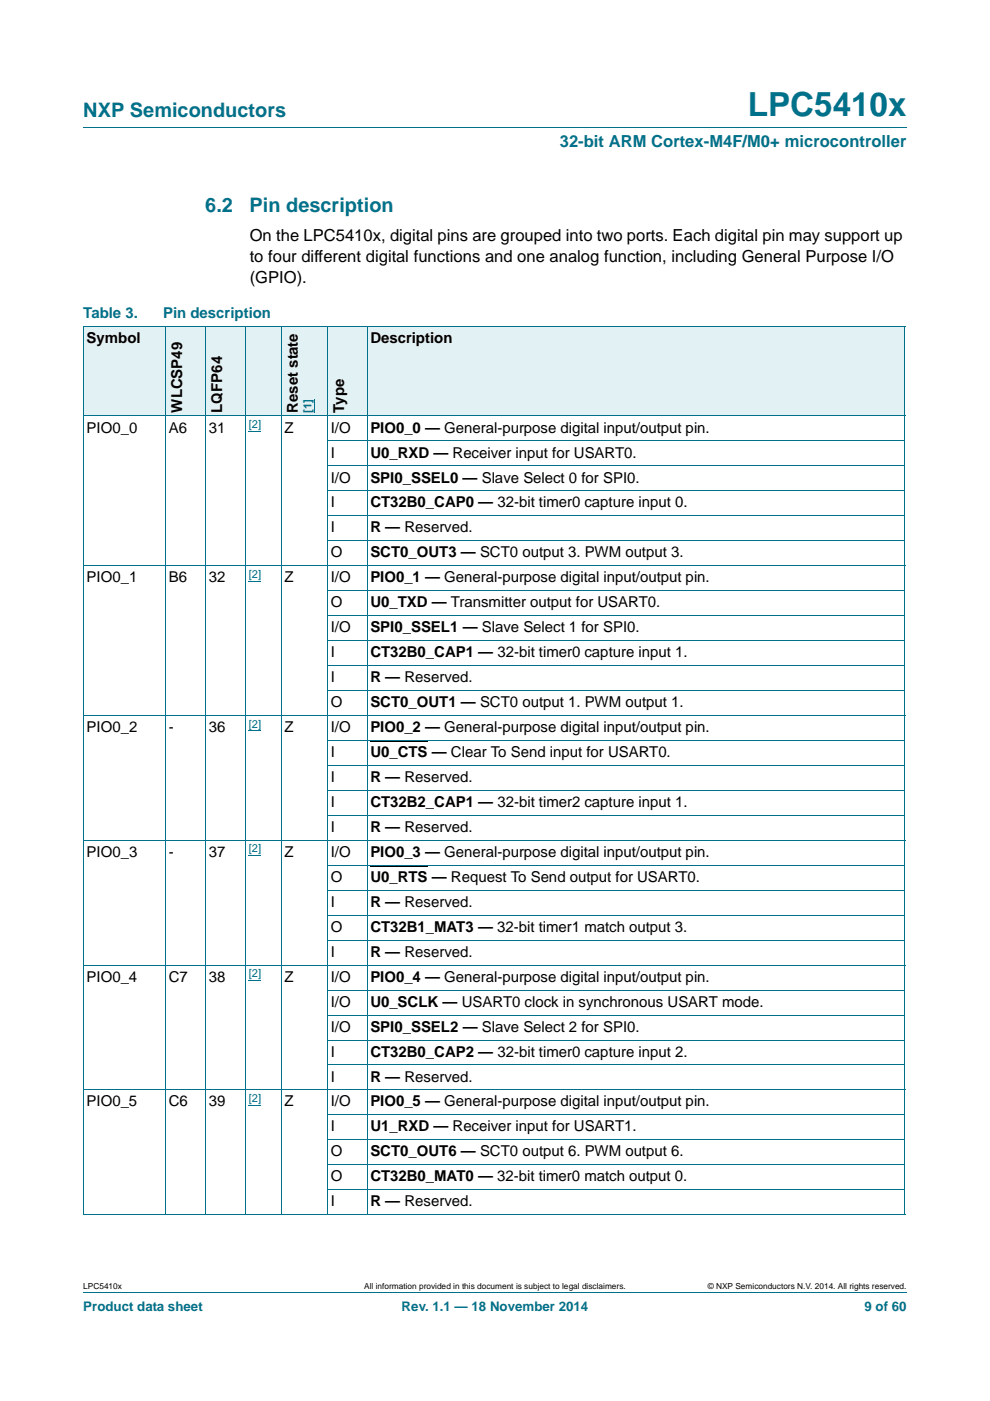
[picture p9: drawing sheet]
<svg xmlns="http://www.w3.org/2000/svg" width="210mm" height="297mm" viewBox="0 0 210 297" stroke-linecap="round" stroke-linejoin="round" font-family="sans-serif">
<defs><g id="words">
<text font-size="7" fill="#00718a" x="158.6" y="24.6">LPC5410x</text>
<g font-size="4.2" fill="#00718a">
<text x="17.7" y="24.9">NXP Semiconductors</text>
<text x="43.5" y="45">6.2</text>
<text x="52.9" y="45">Pin description</text>
</g>
<text font-size="3.5" fill="#00718a" x="118.7" y="31.1">32-bit ARM Cortex-M4F/M0+ microcontroller</text>
<g font-size="3.5">
<text x="53" y="51.2">On the LPC5410x, digital pins are grouped into two ports. Each digital pin may support up</text>
<text x="53" y="55.6">to four different digital functions and one analog function, including General Purpose I/O</text>
<text x="53" y="60">(GPIO).</text>
</g>
<g font-size="3.2" fill="#00718a">
<text x="17.7" y="67.4">Table 3.</text>
<text x="34.6" y="67.4">Pin description</text>
</g>
<g font-size="3.2">
<text x="18.4" y="72.7">Symbol</text>
<text x="78.5" y="72.7">Description</text>
<text x="38.6" y="87.5" transform="rotate(-90 38.6 87.5)">WLCSP49</text>
<text x="47.1" y="87.5" transform="rotate(-90 47.1 87.5)">LQFP64</text>
<text x="63.2" y="87.5" transform="rotate(-90 63.2 87.5)">Reset state</text>
<text x="73" y="87.5" transform="rotate(-90 73 87.5)">Type</text>
<text x="18.4" y="91.7">PIO0_0</text>
<text x="35.8" y="91.7">A6</text>
<text x="44.3" y="91.7">31</text>
<text x="60.3" y="91.7">Z</text>
<text x="70.1" y="91.7">I/O</text>
<text x="78.5" y="91.7">PIO0_0 — General-purpose digital input/output pin.</text>
<text x="70.1" y="97">I</text>
<text x="78.5" y="97">U0_RXD — Receiver input for USART0.</text>
<text x="70.1" y="102.3">I/O</text>
<text x="70.1" y="107.6">I</text>
<text x="78.5" y="102.3">SPI0_SSEL0 — Slave Select 0 for SPI0.</text>
<text x="78.5" y="107.6">CT32B0_CAP0 — 32-bit timer0 capture input 0.</text>
<text x="70.1" y="112.9">I</text>
<text x="78.5" y="112.9">R — Reserved.</text>
<text x="70.1" y="118.2">O</text>
<text x="78.5" y="118.2">SCT0_OUT3 — SCT0 output 3. PWM output 3.</text>
<text x="18.4" y="123.5">PIO0_1</text>
<text x="35.8" y="123.5">B6</text>
<text x="44.3" y="123.5">32</text>
<text x="60.3" y="123.5">Z</text>
<text x="70.1" y="123.5">I/O</text>
<text x="78.5" y="123.5">PIO0_1 — General-purpose digital input/output pin.</text>
<text x="70.1" y="128.8">O</text>
<text x="78.5" y="128.8">U0_TXD — Transmitter output for USART0.</text>
<text x="70.1" y="134.1">I/O</text>
<text x="78.6" y="134.1">SPI0_SSEL1 — Slave Select 1 for SPI0.</text>
<text x="70.1" y="139.3">I</text>
<text x="78.6" y="139.3">CT32B0_CAP1 — 32-bit timer0 capture input 1.</text>
<text x="70.1" y="144.6">I</text>
<text x="70.1" y="149.9">O</text>
<text x="78.6" y="144.6">R — Reserved.</text>
<text x="78.6" y="149.9">SCT0_OUT1 — SCT0 output 1. PWM output 1.</text>
<text x="18.4" y="155.2">PIO0_2</text>
<text x="35.8" y="155.2">-</text>
<text x="44.3" y="155.2">36</text>
<text x="60.3" y="155.2">Z</text>
<text x="70.1" y="155.2">I/O</text>
<text x="78.5" y="155.2">PIO0_2 — General-purpose digital input/output pin.</text>
<text x="70.1" y="160.5">I</text>
<text x="78.5" y="160.5">U0_CTS — Clear To Send input for USART0.</text>
<text x="70.1" y="165.8">I</text>
<text x="78.6" y="165.8">R — Reserved.</text>
<text x="70.1" y="171.1">I</text>
<text x="78.6" y="171.1">CT32B2_CAP1 — 32-bit timer2 capture input 1.</text>
<text x="70.1" y="176.4">I</text>
<text x="78.6" y="176.4">R — Reserved.</text>
<text x="18.4" y="181.7">PIO0_3</text>
<text x="35.8" y="181.7">-</text>
<text x="44.3" y="181.7">37</text>
<text x="60.3" y="181.7">Z</text>
<text x="70.1" y="181.7">I/O</text>
<text x="78.5" y="181.7">PIO0_3 — General-purpose digital input/output pin.</text>
<text x="70.1" y="187">O</text>
<text x="78.5" y="187">U0_RTS — Request To Send output for USART0.</text>
<text x="70.1" y="192.3">I</text>
<text x="70.1" y="197.6">O</text>
<text x="78.6" y="192.3">R — Reserved.</text>
<text x="78.6" y="197.6">CT32B1_MAT3 — 32-bit timer1 match output 3.</text>
<text x="70.1" y="202.8">I</text>
<text x="78.6" y="202.8">R — Reserved.</text>
<text x="18.4" y="208.1">PIO0_4</text>
<text x="35.8" y="208.1">C7</text>
<text x="44.3" y="208.1">38</text>
<text x="60.3" y="208.1">Z</text>
<text x="70.1" y="208.1">I/O</text>
<text x="78.5" y="208.1">PIO0_4 — General-purpose digital input/output pin.</text>
<text x="70.1" y="213.4">I/O</text>
<text x="78.5" y="213.4">U0_SCLK — USART0 clock in synchronous USART mode.</text>
<text x="70.1" y="218.7">I/O</text>
<text x="78.6" y="218.7">SPI0_SSEL2 — Slave Select 2 for SPI0.</text>
<text x="70.1" y="224">I</text>
<text x="78.6" y="224">CT32B0_CAP2 — 32-bit timer0 capture input 2.</text>
<text x="70.1" y="229.3">I</text>
<text x="78.6" y="229.3">R — Reserved.</text>
<text x="18.4" y="234.6">PIO0_5</text>
<text x="35.8" y="234.6">C6</text>
<text x="44.3" y="234.6">39</text>
<text x="60.3" y="234.6">Z</text>
<text x="70.1" y="239.9">I</text>
<text x="70.1" y="234.6">I/O</text>
<text x="78.5" y="234.6">PIO0_5 — General-purpose digital input/output pin.</text>
<text x="78.5" y="239.9">U1_RXD — Receiver input for USART1.</text>
<text x="70.1" y="245.2">O</text>
<text x="78.5" y="245.2">SCT0_OUT6 — SCT0 output 6. PWM output 6.</text>
<text x="70.1" y="250.5">O</text>
<text x="78.6" y="250.5">CT32B0_MAT0 — 32-bit timer0 match output 0.</text>
<text x="70.1" y="255.8">I</text>
<text x="78.6" y="255.8">R — Reserved.</text>
</g>
<g font-size="2.8" fill="#00718a">
<text x="17.7" y="277.9">Product data sheet</text>
<text x="85.2" y="277.9">Rev. 1.1 — 18 November 2014</text>
<text x="183.4" y="277.9">9 of 60</text>
</g>
<g font-size="2.4" fill="#00f">
<text x="66.1" y="87.5" transform="rotate(-90 66.1 87.5)">[1]</text>
<text x="52.7" y="90.8">[2]</text>
<text x="52.7" y="122.5">[2]</text>
<text x="52.7" y="154.3">[2]</text>
<text x="52.7" y="180.7">[2]</text>
<text x="52.7" y="207.2">[2]</text>
<text x="52.7" y="233.6">[2]</text>
</g>
<g font-size="1.8">
<text x="17.7" y="273.3">LPC5410x</text>
<text x="77.2" y="273.3">All information provided in this document is subject to legal disclaimers.</text>
<text x="150.1" y="273.3">© NXP Semiconductors N.V. 2014. All rights reserved.</text>
</g>
</g></defs>
<path d="M17.7 27h174.6M17.7 273.9h174.6" fill="none" stroke="#00718a" stroke-width=".21"/>
<g fill="#e2f1f4">
<path d="M17.7 69.1h17.4v19.1h-17.4z"/>
<path d="M35.1 69.1h8.5v19.1h-8.5z"/>
<path d="M43.6 69.1h8.4v19.1h-8.4z"/>
<path d="M52 69.1h17.4v19.1h-17.4z"/>
</g>
<path d="M66.8 84.6v2.9" fill="none" stroke="#00f" stroke-width=".21"/>
<g fill="#e2f1f4">
<path d="M69.4 69.1h8.5v19.1h-8.5z"/>
<path d="M77.9 69.1h114v19.1h-114z"/>
</g>
<path d="M52.7 91.5h2.7M52.7 123.2h2.7M52.7 155h2.7M52.7 181.4h2.7M52.7 207.9h2.7M52.7 234.4h2.7" fill="none" stroke="#00f" stroke-width=".21"/>
<path d="M78.5 157.2h12.2M78.5 183.6h12.2" fill="none" stroke="#000" stroke-width=".34"/>
<g fill="none" stroke="#00718a" stroke-width=".21">
<path d="M17.6 69.1h174.4M17.7 69.2v188.3M35.1 69.1v188.5M43.6 69.1v188.5M52.1 69.1v188.5M59.7 69.1v188.5M69.5 69.1v188.5M77.9 69.1v188.5M191.9 69.2v188.3M17.6 88.2h174.4M69.4 93.5h122.6M69.4 98.8h122.6"/>
<path d="M17.6 119.9h174.4M69.4 104.1h122.6M69.4 109.4h122.6M69.4 114.6h122.6M69.4 125.2h122.6M69.4 130.5h122.6M69.4 135.8h122.6M17.6 151.7h174.4M69.4 141.1h122.6M69.4 146.4h122.6M69.4 157h122.6M17.6 178.2h174.4"/>
<path d="M69.4 162.3h122.6M69.4 167.6h122.6M69.4 172.9h122.6M69.4 183.5h122.6M69.4 188.8h122.6M69.4 194h122.6M69.4 199.3h122.6M17.6 204.6h174.4M69.4 209.9h122.6M69.4 215.2h122.6M17.6 231.1h174.4M69.4 220.5h122.6"/>
<path d="M69.4 225.8h122.6M69.4 236.4h122.6M17.6 257.5h174.4M69.4 241.7h122.6M69.4 247h122.6M69.4 252.3h122.6"/>
</g>
<use href="#words"/>
</svg>
